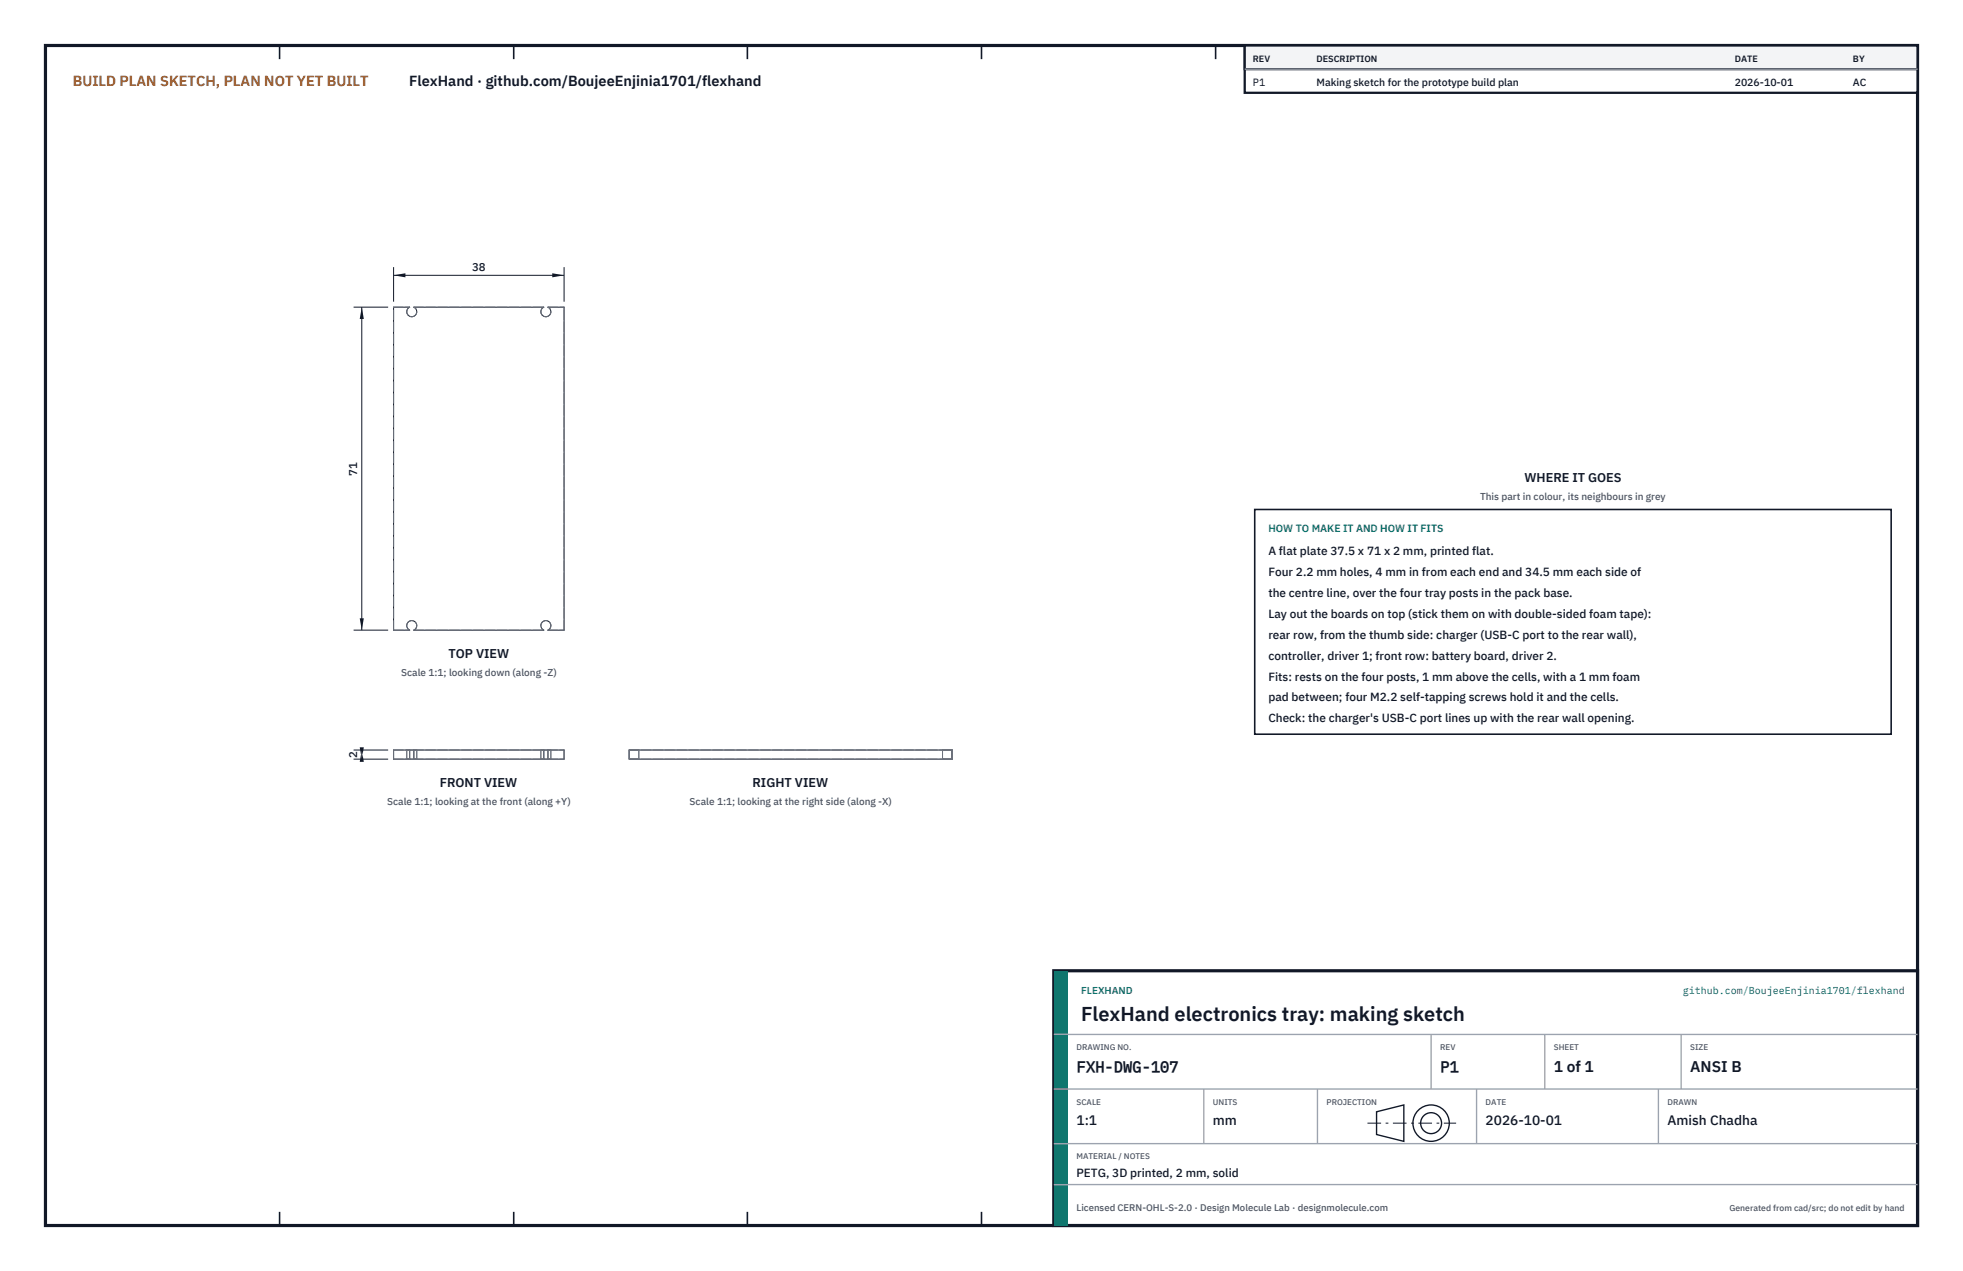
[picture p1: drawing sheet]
<svg xmlns="http://www.w3.org/2000/svg" width="432mm" height="279mm" viewBox="0 0 432 279" stroke-linecap="round" stroke-linejoin="round" font-family="sans-serif">
<defs><g id="words">
<text font-size="4.4" fill="#111827" x="237.8" y="224.4">FlexHand electronics tray: making sketch</text>
<g font-size="3.4" fill="#111827">
<text x="236.8" y="235.6">FXH-DWG-107</text>
<text x="316.8" y="235.6">P1</text>
<text x="341.8" y="235.6">1 of 1</text>
<text x="371.8" y="235.6">ANSI B</text>
</g>
<text font-size="3.2" fill="#b45309" x="16" y="19">BUILD PLAN SKETCH, PLAN NOT YET BUILT</text>
<text font-size="3.2" fill="#111827" x="90" y="19">FlexHand · github.com/BoujeeEnjinia1701/flexhand</text>
<g font-size="3" fill="#111827">
<text x="236.8" y="247.2">1:1</text>
<text x="266.8" y="247.2">mm</text>
<text x="326.8" y="247.2">2026-10-01</text>
<text x="366.8" y="247.2">Amish Chadha</text>
</g>
<g font-size="2.8" fill="#111827">
<text x="335.3" y="106">WHERE IT GOES</text>
<text x="98.6" y="144.7">TOP VIEW</text>
<text x="96.7" y="173">FRONT VIEW</text>
<text x="165.5" y="173">RIGHT VIEW</text>
</g>
<g font-size="2.6" fill="#111827">
<text x="279" y="122">A flat plate 37.5 x 71 x 2 mm, printed flat.</text>
<text x="279" y="126.6">Four 2.2 mm holes, 4 mm in from each end and 34.5 mm each side of</text>
<text x="279" y="131.2">the centre line, over the four tray posts in the pack base.</text>
<text x="279" y="135.8">Lay out the boards on top (stick them on with double-sided foam tape):</text>
<text x="279" y="140.4">rear row, from the thumb side: charger (USB-C port to the rear wall),</text>
<text x="279" y="145">controller, driver 1; front row: battery board, driver 2.</text>
<text x="279" y="149.6">Fits: rests on the four posts, 1 mm above the cells, with a 1 mm foam</text>
<text x="279" y="154.2">pad between; four M2.2 self-tapping screws hold it and the cells.</text>
<text x="279" y="158.8">Check: the charger's USB-C port lines up with the rear wall opening.</text>
<text x="236.8" y="258.8">PETG, 3D printed, 2 mm, solid</text>
</g>
<g font-size="2.5" fill="#111827">
<text x="103.9" y="59.5">38</text>
<text x="78.6" y="104.6" transform="rotate(-90 78.6 104.6)">71</text>
<text x="78.6" y="166.6" transform="rotate(-90 78.6 166.6)">2</text>
</g>
<g font-size="2.3" fill="#111827">
<text x="275.6" y="18.8">P1</text>
<text x="289.6" y="18.8">Making sketch for the prototype build plan</text>
<text x="381.6" y="18.8">2026-10-01</text>
<text x="407.6" y="18.8">AC</text>
</g>
<text font-size="2.3" fill="#0f766e" x="279" y="117">HOW TO MAKE IT AND HOW IT FITS</text>
<g font-size="2.2" fill="#4b5563">
<text x="325.6" y="110">This part in colour, its neighbours in grey</text>
<text x="88.2" y="148.7">Scale 1:1; looking down (along -Z)</text>
<text x="85.2" y="177.1">Scale 1:1; looking at the front (along +Y)</text>
<text x="151.7" y="177.1">Scale 1:1; looking at the right side (along -X)</text>
</g>
<g font-size="2.2" fill="#0f766e">
<text x="237.8" y="218.4">FLEXHAND</text>
<text x="370.2" y="218.4">github.com/BoujeeEnjinia1701/flexhand</text>
</g>
<text font-size="2.1" fill="#4b5563" x="236.8" y="266.2">Licensed CERN-OHL-S-2.0 · Design Molecule Lab · designmolecule.com</text>
<g font-size="2" fill="#111827">
<text x="275.6" y="13.6">REV</text>
<text x="289.6" y="13.6">DESCRIPTION</text>
<text x="381.6" y="13.6">DATE</text>
<text x="407.6" y="13.6">BY</text>
</g>
<text font-size="1.9" fill="#4b5563" x="380.4" y="266.2">Generated from cad/src; do not edit by hand</text>
<g font-size="1.8" fill="#4b5563">
<text x="236.8" y="230.8">DRAWING NO.</text>
<text x="316.8" y="230.8">REV</text>
<text x="341.8" y="230.8">SHEET</text>
<text x="371.8" y="230.8">SIZE</text>
<text x="236.8" y="242.8">SCALE</text>
<text x="266.8" y="242.8">UNITS</text>
<text x="291.8" y="242.8">PROJECTION</text>
<text x="326.8" y="242.8">DATE</text>
<text x="366.8" y="242.8">DRAWN</text>
<text x="236.8" y="254.8">MATERIAL / NOTES</text>
</g>
</g></defs>
<path d="M10 10h411.8v259.4h-411.8z" fill="none" stroke="#111827" stroke-width=".7" stroke-linecap="butt"/>
<g fill="none" stroke="#111827" stroke-width=".35">
<path d="M61.5 10v3M113 10v3M164.4 10v3M215.9 10v3M267.4 10v3M318.9 10v3M370.3 10v3M61.5 266.4v3M113 266.4v3M164.4 266.4v3M215.9 266.4v3M267.4 266.4v3"/>
<path d="M318.9 266.4v3M370.3 266.4v3"/>
</g>
<g fill="none" stroke="#111727" stroke-width=".22">
<path d="M86.6 67.5h3.5a1.1 1.1 0 0 0-.4 1.7 1.1 1.1 0 0 0 1.7 0 1.1 1.1 0 0 0-.4-1.7h28.6a1.1 1.1 0 0 0-.4 1.7 1.1 1.1 0 0 0 1.7 0 1.1 1.1 0 0 0-.4-1.7h3.6v71h-3.6a1.1 1.1 0 0 0 .4-1.7 1.1 1.1 0 0 0-1.7 0 1.1 1.1 0 0 0 .4 1.7h-28.6a1.1 1.1 0 0 0 .4-1.7 1.1 1.1 0 0 0-1.7 0 1.1 1.1 0 0 0 .4 1.7h-3.5zM90.1 166.9h.9M90.1 164.9h.9M90.1 164.9h-3.5v2h3.5M90.1 164.9v2M91 166.9h28.6M91 164.9h28.6M91 164.9v2M119.6 166.9h.9M119.6 164.9h.9M119.6 164.9v2M120.5 164.9h3.6v2h-3.6"/>
<path d="M120.5 164.9v2M138.4 164.9h71v2h-71z"/>
</g>
<g fill="none" stroke="#6a7180" stroke-width=".22" stroke-dasharray="2.1 .5">
<path d="M86.6 67.5h3.5M90.1 67.5a1.1 1.1 0 0 0-.4 1.7 1.1 1.1 0 0 0 1.7 0 1.1 1.1 0 0 0-.4-1.7M91 67.5h28.6M119.6 67.5a1.1 1.1 0 0 0-.4 1.7 1.1 1.1 0 0 0 1.7 0 1.1 1.1 0 0 0-.4-1.7M120.5 67.5h3.6M86.6 138.5v-71M86.6 138.5h3.5M91 138.5a1.1 1.1 0 0 0 .4-1.7 1.1 1.1 0 0 0-1.7 0 1.1 1.1 0 0 0 .4 1.7M91 138.5h28.6M120.5 138.5a1.1 1.1 0 0 0 .4-1.7 1.1 1.1 0 0 0-1.7 0 1.1 1.1 0 0 0 .4 1.7M120.5 138.5h3.6M124.1 138.5v-71"/>
<path d="M86.6 166.9v-2M86.6 166.9h3.5M86.6 164.9h3.5M89.5 166.9h.6M89.5 166.9h2.2M89.5 164.9h.6M89.5 166.9v-2M90.1 166.9h-.6M90.1 166.9v-2M90.1 164.9h-.6M91 166.9h.7M91 166.9h28.6"/>
<path d="M91 166.9v-2M91 164.9h.7M91 164.9h28.6M91.7 166.9h-.7M91.7 164.9h-2.2M91.7 164.9h-.7M91.7 166.9v-2M119 166.9h.6M119 166.9h2.2M119 164.9h.6M119 166.9v-2M119.6 166.9h-.6"/>
<path d="M119.6 166.9v-2M119.6 164.9h-.6M120.5 166.9h.7M120.5 166.9h3.6M120.5 166.9v-2M120.5 164.9h.7M120.5 164.9h3.6M121.2 166.9h-.7M121.2 164.9h-2.2M121.2 164.9h-.7M121.2 166.9v-2M124.1 166.9v-2"/>
<path d="M138.4 166.9v-2M138.4 164.9h71M138.4 166.9h71M138.4 166.9h2.1M138.4 164.9h2.1M140.5 166.9h-2.1M140.5 164.9h-2.1M140.5 166.9v-2M207.3 166.9h2.1M207.3 164.9h2.1M207.3 166.9v-2M209.4 166.9v-2"/>
<path d="M209.4 166.9h-2.1M209.4 164.9h-2.1"/>
</g>
<path d="M86.6 58.7v7.6M124.1 58.7v7.6M86.6 60.5h37.5" fill="none" stroke="#111827" stroke-width=".22"/>
<path d="M86.6 60.5l2.6-.4v.9zM121.5 60.1v.9l2.6-.5z" fill="#111827"/>
<path d="M77.8 67.5h7.6M79.6 67.5v71M77.8 138.5h7.6" fill="none" stroke="#111827" stroke-width=".22"/>
<path d="M79.6 67.5l-.5 2.6h.9zM79.1 135.9h.9l-.4 2.6z" fill="#111827"/>
<path d="M77.8 164.9h7.6M77.8 166.9h7.6M79.6 164.9v2" fill="none" stroke="#111827" stroke-width=".22"/>
<path d="M79.6 164.9l-.5 2.6h.9zM79.1 164.3h.9l-.4 2.6z" fill="#111827"/>
<path d="M276 112h140v49.4h-140z" fill="#fff" stroke="#111827" stroke-width=".35"/>
<path d="M273.8 10h148v10.4h-148z" fill="#fff" stroke="#111827" stroke-width=".5"/>
<path d="M273.8 10h148v5.2h-148z" fill="#f3f4f6" stroke="#111827" stroke-width=".5"/>
<path d="M273.8 15.2h148" fill="none" stroke="#9ca3af" stroke-width=".3"/>
<path d="M231.8 213.4h190v56h-190z" fill="#fff" stroke="#111827" stroke-width=".7" stroke-linecap="butt"/>
<path d="M231.8 213.4h3v56h-3z" fill="#0f766e"/>
<path d="M231.8 227.4h190M231.8 239.4h190M264.8 239.4v12M289.8 239.4v12M314.8 227.4v12M324.8 239.4v12M339.8 227.4v12M364.8 239.4v12M369.8 227.4v12M231.8 251.4h190M231.8 260.4h190" fill="none" stroke="#9ca3af" stroke-width=".3"/>
<g fill="none" stroke="#111827" stroke-width=".3">
<path d="M302.8 244.4l6-1.5v8l-6-1.5z"/>
<circle cx="314.8" cy="246.9" r="4"/>
<circle cx="314.8" cy="246.9" r="2.3"/>
</g>
<path d="M300.8 246.9h19.5" fill="none" stroke="#111827" stroke-width=".22" stroke-dasharray="3 1 .6 1" stroke-linecap="butt"/>
<use href="#words"/>
</svg>
